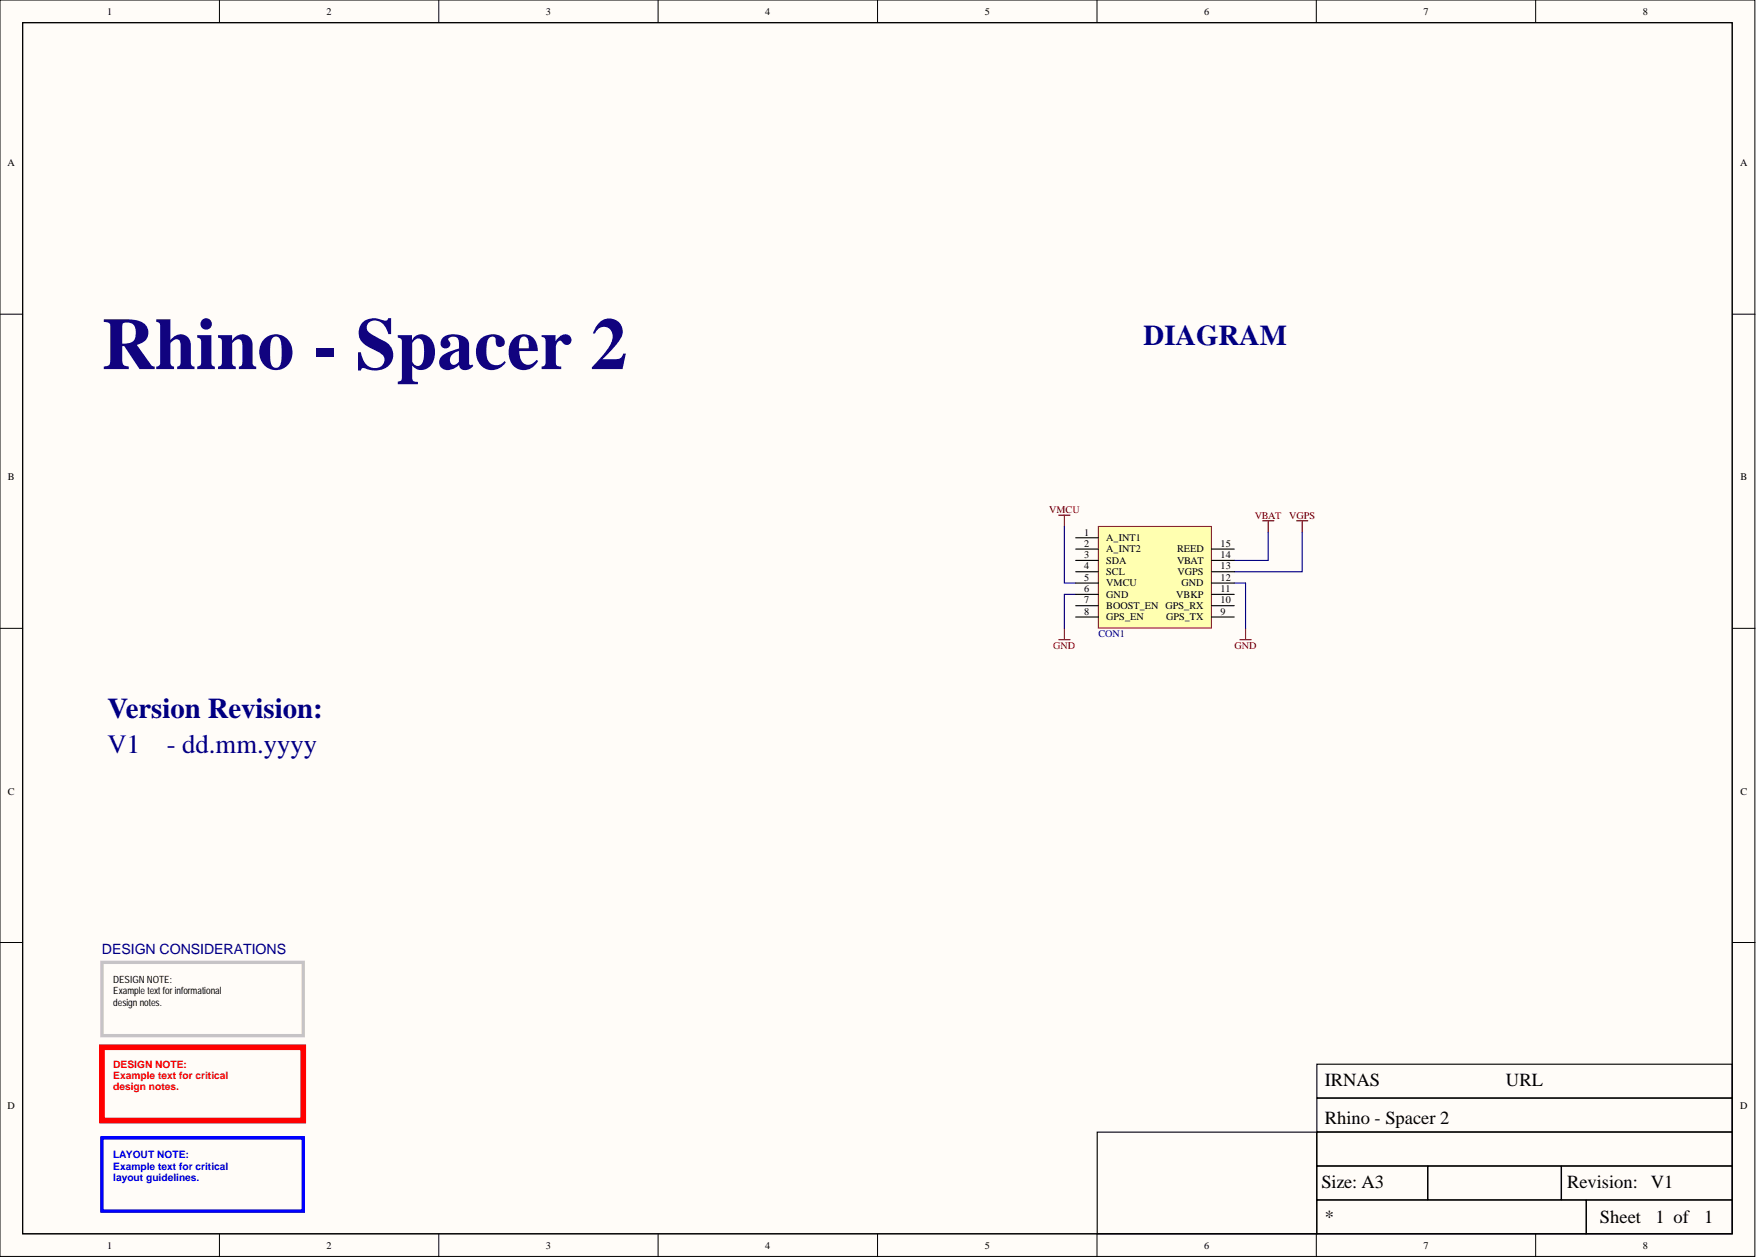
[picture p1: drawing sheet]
<svg xmlns="http://www.w3.org/2000/svg" width="393mm" height="282mm" viewBox="0 0 393 282" stroke-linecap="round" stroke-linejoin="round" font-family="sans-serif">
<defs><g id="words">
<text font-size="16.5" fill="#11037f" x="22.8" y="82.6">Rhino - Spacer 2</text>
<g font-size="6.4" fill="#000080">
<text x="256" y="77.2">DIAGRAM</text>
<text x="24.1" y="160.8">Version Revision:</text>
</g>
<g font-size="6" fill="#000080">
<text x="24.1" y="168.6">V1</text>
<text x="37.3" y="168.6">- dd.mm.yyyy</text>
</g>
<g font-size="4.1">
<text x="296.6" y="243.2">IRNAS</text>
<text x="337.2" y="243.2">URL</text>
<text x="296.6" y="251.6">Rhino - Spacer 2</text>
<text x="295.8" y="266">Size: A3</text>
<text x="350.8" y="266">Revision:</text>
<text x="369.6" y="266">V1</text>
<text x="296.6" y="273.9">*</text>
<text x="358.2" y="273.9">Sheet</text>
<text x="370.6" y="273.9">1 of</text>
<text x="381.5" y="273.9">1</text>
</g>
<text font-size="3.2" fill="#000080" x="22.8" y="213.5">DESIGN CONSIDERATIONS</text>
<g font-size="2.3">
<text x="24" y="3.3">1</text>
<text x="73.1" y="3.3">2</text>
<text x="122.2" y="3.3">3</text>
<text x="171.3" y="3.3">4</text>
<text x="220.5" y="3.3">5</text>
<text x="269.6" y="3.3">6</text>
<text x="318.7" y="3.3">7</text>
<text x="367.8" y="3.3">8</text>
<text x="1.7" y="37.2">A</text>
<text x="389.5" y="37.2">A</text>
<text x="1.8" y="107.6">B</text>
<text x="389.6" y="107.6">B</text>
<text x="242.7" y="119.9">1</text>
<text x="242.7" y="122.4">2</text>
<text x="242.7" y="125">3</text>
<text x="247.7" y="121.2">A_INT1</text>
<text x="247.7" y="123.7">A_INT2</text>
<text x="263.5" y="123.7">REED</text>
<text x="273.3" y="122.4">15</text>
<text x="273.3" y="125">14</text>
<text x="242.7" y="127.5">4</text>
<text x="242.7" y="130">5</text>
<text x="247.7" y="126.2">SDA</text>
<text x="247.7" y="128.8">SCL</text>
<text x="247.7" y="131.3">VMCU</text>
<text x="263.5" y="126.2">VBAT</text>
<text x="263.6" y="128.8">VGPS</text>
<text x="264.5" y="131.3">GND</text>
<text x="273.3" y="130">12</text>
<text x="273.3" y="127.5">13</text>
<text x="242.7" y="132.6">6</text>
<text x="242.7" y="135.1">7</text>
<text x="242.7" y="137.6">8</text>
<text x="247.7" y="133.8">GND</text>
<text x="247.7" y="136.4">BOOST_EN GPS_RX</text>
<text x="263.3" y="133.8">VBKP</text>
<text x="273.3" y="137.6">9</text>
<text x="273.3" y="135.1">10</text>
<text x="273.3" y="132.6">11</text>
<text x="247.7" y="138.9">GPS_EN</text>
<text x="261.1" y="138.9">GPS_TX</text>
<text x="1.8" y="177.9">C</text>
<text x="389.6" y="177.9">C</text>
<text x="1.7" y="248.2">D</text>
<text x="389.5" y="248.2">D</text>
<text x="24" y="279.6">1</text>
<text x="73.1" y="279.6">2</text>
<text x="122.2" y="279.6">3</text>
<text x="171.3" y="279.6">4</text>
<text x="220.5" y="279.6">5</text>
<text x="269.6" y="279.6">6</text>
<text x="318.7" y="279.6">7</text>
<text x="367.8" y="279.6">8</text>
</g>
<g font-size="2.3" fill="#800000">
<text x="234.9" y="114.8">VMCU</text>
<text x="280.9" y="116.1">VBAT</text>
<text x="288.6" y="116.1">VGPS</text>
<text x="235.8" y="145.2">GND</text>
<text x="276.4" y="145.2">GND</text>
</g>
<text font-size="2.3" fill="#000080" x="245.9" y="142.7">CON1</text>
<g font-size="2.3" fill="#f00">
<text x="25.3" y="239.1">DESIGN NOTE:</text>
<text x="25.3" y="241.6">Example text for critical</text>
<text x="25.3" y="244.1">design notes.</text>
</g>
<g font-size="2.3" fill="#00f">
<text x="25.3" y="259.3">LAYOUT NOTE:</text>
<text x="25.3" y="261.9">Example text for critical</text>
<text x="25.3" y="264.4">layout guidelines.</text>
</g>
<g font-size="2.2">
<text x="25.3" y="220.1">DESIGN NOTE:</text>
<text x="25.3" y="222.6">Example text for informational</text>
<text x="25.3" y="225.1">design notes.</text>
</g>
</g></defs>
<g fill="#fffcf8" stroke="#000" stroke-width=".22">
<path d="M0 0h392.9v281.3h-392.9z"/>
<path d="M5.1 5.1h382.7v271.1h-382.7z"/>
</g>
<g fill="none" stroke="#000" stroke-width=".22">
<path d="M49.1 0v5.1M98.2 0v5.1M147.3 0v5.1M196.5 0v5.1M245.6 0v5.1M294.7 0v5.1M343.8 0v5.1M0 70.3h5.1M387.9 70.3h5M0 140.7h5.1M387.9 140.7h5M0 211h5.1"/>
<path d="M387.9 211h5M49.1 276.3v5M98.2 276.3v5M147.3 276.3v5M196.5 276.3v5M245.6 276.3v5M294.7 276.3v5M343.8 276.3v5"/>
</g>
<path d="M5.1 5.1h382.7v271.1h-382.7zM294.8 238.3h93v7.5h-93zM245.6 253.5h49.2v22.7h-49.2zM294.8 253.5h93v7.5h-93zM294.8 245.9h93v7.5h-93zM294.8 261.1h24.8v7.5h-24.8zM294.8 268.7h60.3v7.5h-60.3zM319.7 261.1h29.8v7.5h-29.8zM349.6 261.1h38.2v7.5h-38.2zM355.2 268.7h32.6v7.5h-32.6z" fill="none" stroke="#000" stroke-width=".25"/>
<path d="M22.8 215.4h45.1v16.5h-45.1z" fill="none" stroke="#c6c3c6" stroke-width=".76"/>
<path d="M22.8 234.5h45.1v16.4h-45.1z" fill="none" stroke="#f00" stroke-width="1.3"/>
<path d="M22.8 254.7h45.1v16.5h-45.1z" fill="none" stroke="#00f" stroke-width=".76"/>
<path d="M237 115.3h2.6M238.3 115.3v2.6M282.6 116.6h2.6M283.9 116.6v2.5M290.3 116.6h2.5M291.5 116.6v2.5M237 143.2h2.6M238.3 140.7v2.5M277.6 143.2h2.5M278.8 140.7v2.5" fill="none" stroke="#800000" stroke-width=".25"/>
<path d="M238.3 117.9v12.6h2.5M283.9 119.1v6.4h-7.6M291.5 119.1v8.9h-15.2M240.8 133.1h-2.5v7.6M276.3 130.5h2.5" fill="none" stroke="#000080" stroke-width=".25"/>
<path d="M245.9 117.9h25.3v22.7h-25.3z" fill="#ffffb0" stroke="#800000" stroke-width=".22"/>
<g fill="none" stroke="#000" stroke-width=".25">
<path d="M240.8 138.1h5.1M240.8 135.6h5.1M240.8 133.1h5.1M240.8 130.5h5.1M240.8 122.9h5.1M240.8 128h5.1M240.8 125.5h5.1M240.8 120.4h5.1M271.2 138.1h5.1M271.2 135.6h5.1M271.2 133.1h5.1M271.2 130.5h5.1"/>
<path d="M271.2 122.9h5.1M271.2 128h5.1M271.2 125.5h5.1"/>
</g>
<path d="M278.8 130.5v10.2" fill="none" stroke="#000080" stroke-width=".25"/>
<use href="#words"/>
</svg>
